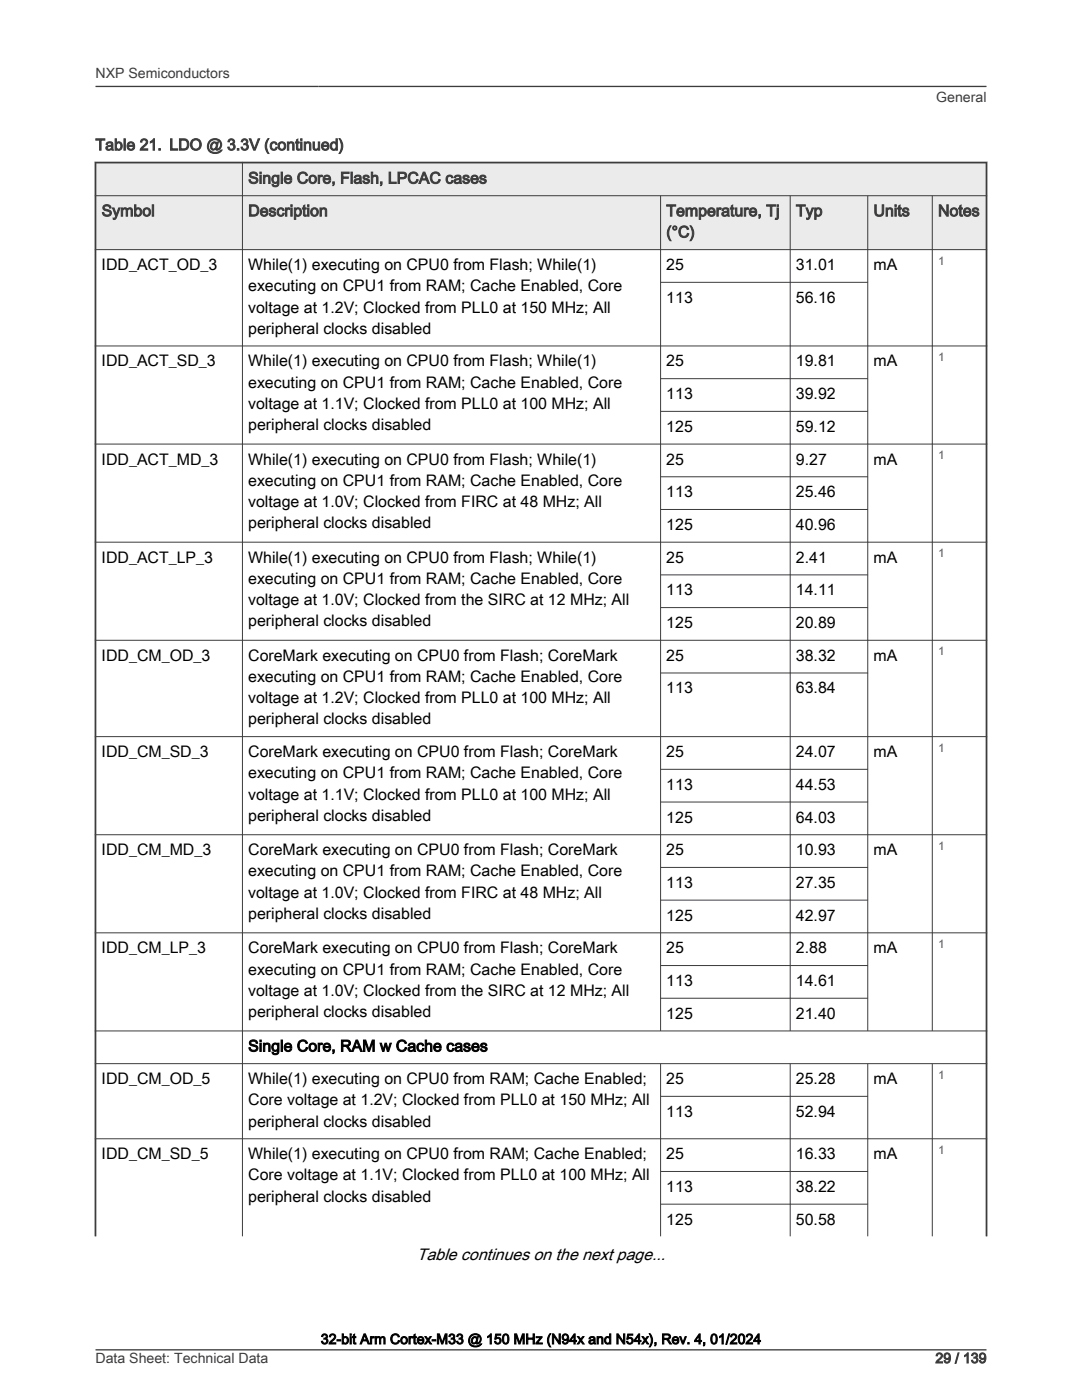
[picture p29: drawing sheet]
<svg xmlns="http://www.w3.org/2000/svg" width="216mm" height="279mm" viewBox="0 0 216 279" stroke-linecap="round" stroke-linejoin="round" font-family="sans-serif">
<defs><g id="words">
<text font-size="3.3" x="83.2" y="251.5">Table continues on the next page...</text>
<g font-size="3.2" fill="#3c3c3c">
<text x="19" y="30">Table 21. LDO @ 3.3V (continued)</text>
<text x="49.5" y="36.6">Single Core, Flash, LPCAC cases</text>
<text x="20.3" y="43.1">Symbol</text>
<text x="49.5" y="43.1">Description</text>
<text x="133" y="43.1">Temperature, Tj</text>
<text x="133" y="47.4">(°C)</text>
<text x="158.8" y="43.1">Typ</text>
<text x="174.3" y="43.1">Units</text>
<text x="187.2" y="43.1">Notes</text>
</g>
<g font-size="3.2">
<text x="20.3" y="53.9">IDD_ACT_OD_3</text>
<text x="49.5" y="53.9">While(1) executing on CPU0 from Flash; While(1)</text>
<text x="133" y="53.9">25</text>
<text x="158.8" y="53.9">31.01</text>
<text x="174.3" y="53.9">mA</text>
<text x="49.5" y="58.1">executing on CPU1 from RAM; Cache Enabled, Core</text>
<text x="49.5" y="62.4">voltage at 1.2V; Clocked from PLL0 at 150 MHz; All</text>
<text x="133" y="60.4">113</text>
<text x="158.8" y="60.4">56.16</text>
<text x="49.5" y="66.6">peripheral clocks disabled</text>
<text x="20.3" y="73.1">IDD_ACT_SD_3</text>
<text x="49.5" y="73.1">While(1) executing on CPU0 from Flash; While(1)</text>
<text x="49.5" y="77.4">executing on CPU1 from RAM; Cache Enabled, Core</text>
<text x="133" y="73.1">25</text>
<text x="158.8" y="73.1">19.81</text>
<text x="174.3" y="73.1">mA</text>
<text x="49.5" y="81.6">voltage at 1.1V; Clocked from PLL0 at 100 MHz; All</text>
<text x="133" y="79.7">113</text>
<text x="158.8" y="79.7">39.92</text>
<text x="49.5" y="85.8">peripheral clocks disabled</text>
<text x="133" y="86.2">125</text>
<text x="158.8" y="86.2">59.12</text>
<text x="20.3" y="92.7">IDD_ACT_MD_3</text>
<text x="49.5" y="92.7">While(1) executing on CPU0 from Flash; While(1)</text>
<text x="133" y="92.7">25</text>
<text x="158.8" y="92.7">9.27</text>
<text x="174.3" y="92.7">mA</text>
<text x="49.5" y="96.9">executing on CPU1 from RAM; Cache Enabled, Core</text>
<text x="49.5" y="101.2">voltage at 1.0V; Clocked from FIRC at 48 MHz; All</text>
<text x="133" y="99.2">113</text>
<text x="158.8" y="99.2">25.46</text>
<text x="49.5" y="105.4">peripheral clocks disabled</text>
<text x="133" y="105.8">125</text>
<text x="158.8" y="105.8">40.96</text>
<text x="20.3" y="112.3">IDD_ACT_LP_3</text>
<text x="49.5" y="112.3">While(1) executing on CPU0 from Flash; While(1)</text>
<text x="133" y="112.3">25</text>
<text x="158.8" y="112.3">2.41</text>
<text x="174.3" y="112.3">mA</text>
<text x="49.5" y="116.5">executing on CPU1 from RAM; Cache Enabled, Core</text>
<text x="133" y="118.8">113</text>
<text x="158.8" y="118.8">14.11</text>
<text x="49.5" y="120.8">voltage at 1.0V; Clocked from the SIRC at 12 MHz; All</text>
<text x="49.5" y="125">peripheral clocks disabled</text>
<text x="133" y="125.3">125</text>
<text x="158.8" y="125.3">20.89</text>
<text x="20.3" y="131.9">IDD_CM_OD_3</text>
<text x="49.5" y="131.9">CoreMark executing on CPU0 from Flash; CoreMark</text>
<text x="133" y="131.9">25</text>
<text x="158.8" y="131.9">38.32</text>
<text x="174.3" y="131.9">mA</text>
<text x="49.5" y="136.1">executing on CPU1 from RAM; Cache Enabled, Core</text>
<text x="49.5" y="140.3">voltage at 1.2V; Clocked from PLL0 at 100 MHz; All</text>
<text x="133" y="138.4">113</text>
<text x="158.8" y="138.4">63.84</text>
<text x="49.5" y="144.6">peripheral clocks disabled</text>
<text x="20.3" y="151.1">IDD_CM_SD_3</text>
<text x="49.5" y="151.1">CoreMark executing on CPU0 from Flash; CoreMark</text>
<text x="49.5" y="155.3">executing on CPU1 from RAM; Cache Enabled, Core</text>
<text x="133" y="151.1">25</text>
<text x="158.8" y="151.1">24.07</text>
<text x="174.3" y="151.1">mA</text>
<text x="49.5" y="159.6">voltage at 1.1V; Clocked from PLL0 at 100 MHz; All</text>
<text x="133" y="157.6">113</text>
<text x="158.8" y="157.6">44.53</text>
<text x="49.5" y="163.8">peripheral clocks disabled</text>
<text x="133" y="164.1">125</text>
<text x="158.8" y="164.1">64.03</text>
<text x="20.3" y="170.7">IDD_CM_MD_3</text>
<text x="49.5" y="170.7">CoreMark executing on CPU0 from Flash; CoreMark</text>
<text x="133" y="170.7">25</text>
<text x="158.8" y="170.7">10.93</text>
<text x="174.3" y="170.7">mA</text>
<text x="49.5" y="174.9">executing on CPU1 from RAM; Cache Enabled, Core</text>
<text x="49.5" y="179.1">voltage at 1.0V; Clocked from FIRC at 48 MHz; All</text>
<text x="133" y="177.2">113</text>
<text x="158.8" y="177.2">27.35</text>
<text x="49.5" y="183.4">peripheral clocks disabled</text>
<text x="133" y="183.7">125</text>
<text x="158.8" y="183.7">42.97</text>
<text x="20.3" y="190.3">IDD_CM_LP_3</text>
<text x="49.5" y="190.3">CoreMark executing on CPU0 from Flash; CoreMark</text>
<text x="133" y="190.3">25</text>
<text x="158.8" y="190.3">2.88</text>
<text x="174.3" y="190.3">mA</text>
<text x="49.5" y="194.5">executing on CPU1 from RAM; Cache Enabled, Core</text>
<text x="133" y="196.8">113</text>
<text x="158.8" y="196.8">14.61</text>
<text x="49.5" y="198.7">voltage at 1.0V; Clocked from the SIRC at 12 MHz; All</text>
<text x="49.5" y="203">peripheral clocks disabled</text>
<text x="133" y="203.3">125</text>
<text x="158.8" y="203.3">21.40</text>
<text x="49.5" y="209.8">Single Core, RAM w Cache cases</text>
<text x="20.3" y="216.4">IDD_CM_OD_5</text>
<text x="49.5" y="216.4">While(1) executing on CPU0 from RAM; Cache Enabled;</text>
<text x="49.5" y="220.6">Core voltage at 1.2V; Clocked from PLL0 at 150 MHz; All</text>
<text x="133" y="216.4">25</text>
<text x="158.8" y="216.4">25.28</text>
<text x="174.3" y="216.4">mA</text>
<text x="49.5" y="224.8">peripheral clocks disabled</text>
<text x="133" y="222.9">113</text>
<text x="158.8" y="222.9">52.94</text>
<text x="20.3" y="231.4">IDD_CM_SD_5</text>
<text x="49.5" y="231.4">While(1) executing on CPU0 from RAM; Cache Enabled;</text>
<text x="133" y="231.4">25</text>
<text x="158.8" y="231.4">16.33</text>
<text x="174.3" y="231.4">mA</text>
<text x="49.5" y="235.6">Core voltage at 1.1V; Clocked from PLL0 at 100 MHz; All</text>
<text x="49.5" y="239.8">peripheral clocks disabled</text>
<text x="133" y="237.9">113</text>
<text x="158.8" y="237.9">38.22</text>
<text x="133" y="244.4">125</text>
<text x="158.8" y="244.4">50.58</text>
</g>
<g font-size="2.8" fill="#3c3c3c">
<text x="19" y="15.6">NXP Semiconductors</text>
<text x="186.8" y="20.4">General</text>
<text x="19" y="272">Data Sheet: Technical Data</text>
<text x="186.7" y="272">29 / 139</text>
</g>
<text font-size="2.8" x="64" y="268.2">32-bit Arm Cortex-M33 @ 150 MHz (N94x and N54x), Rev. 4, 01/2024</text>
<g font-size="2.4" fill="#00f">
<text x="187.2" y="52.8">1</text>
<text x="187.2" y="72.1">1</text>
<text x="187.2" y="91.7">1</text>
<text x="187.2" y="111.2">1</text>
<text x="187.2" y="130.8">1</text>
<text x="187.2" y="150">1</text>
<text x="187.2" y="169.6">1</text>
<text x="187.2" y="189.2">1</text>
<text x="187.2" y="215.3">1</text>
<text x="187.2" y="230.3">1</text>
</g>
</g></defs>
<g fill="#ebebeb">
<path d="M19 32.4h177.8v6.7h-177.8z" fill-rule="evenodd"/>
<path d="M19 39.1h177.8v10.7h-177.8z" fill-rule="evenodd"/>
</g>
<path d="M18.9 32.4h178.1M19 32.3v214.5M196.8 32.3v214.5" fill="none" stroke="#3c3c3c" stroke-width=".35"/>
<g fill="none" stroke="#3c3c3c" stroke-width=".2">
<path d="M18.9 39.1h178.1M48.4 32.3v214.5M131.8 39v166.7M157.7 39v166.7M173.2 39v166.7M186 39v166.7M18.9 49.8h178.1M131.8 56.3h41.4M18.9 69h178.1M131.8 75.6h41.4M18.9 88.6h178.1M131.8 82.1h41.4"/>
<path d="M131.8 95.2h41.4M18.9 108.2h178.1M131.8 101.7h41.4M131.8 114.7h41.4M18.9 127.8h178.1M131.8 121.3h41.4M131.8 134.3h41.4M18.9 147h178.1M131.8 153.5h41.4M18.9 166.6h178.1M131.8 160.1h41.4M131.8 173.1h41.4"/>
<path d="M131.8 179.6h41.4M18.9 186.2h178.1M131.8 192.7h41.4M131.8 199.2h41.4M18.9 205.7h178.1M18.9 212.3h178.1M131.8 212.2v34.6M131.8 218.8h41.4M157.7 212.2v34.6M173.2 212.2v34.6M186 212.2v34.6M18.9 227.3h178.1"/>
<path d="M131.8 233.8h41.4M131.8 240.3h41.4"/>
</g>
<path d="M19 17.3h177.8M19 269.4h177.8" fill="none" stroke="#3c3c3c" stroke-width=".26"/>
<use href="#words"/>
</svg>
